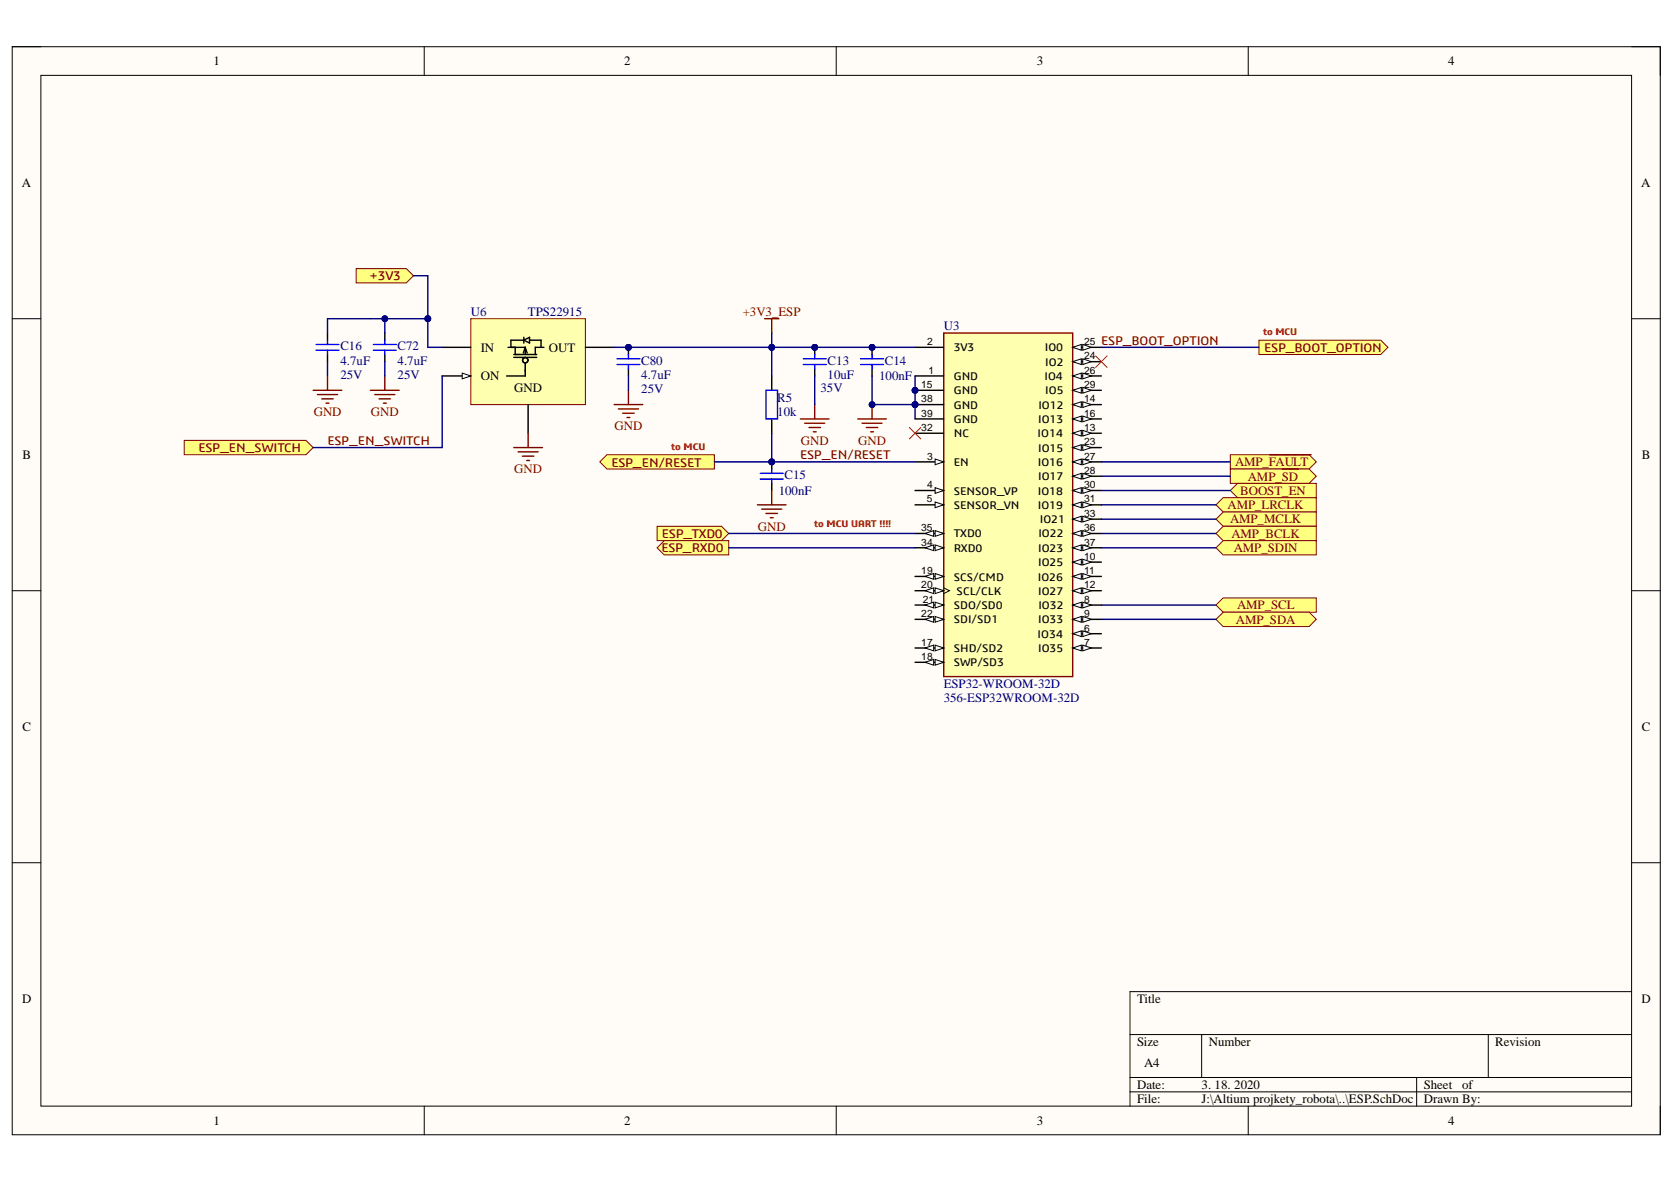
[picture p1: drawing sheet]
<svg xmlns="http://www.w3.org/2000/svg" width="297mm" height="210mm" viewBox="0 0 297 210" stroke-linecap="round" stroke-linejoin="round" font-family="sans-serif">
<defs><g id="words">
<g font-size="2.3">
<text x="37.9" y="11.6">1</text>
<text x="110.8" y="11.6">2</text>
<text x="184" y="11.6">3</text>
<text x="257" y="11.6">4</text>
<text x="3.9" y="33.2">A</text>
<text x="291.2" y="33.2">A</text>
<text x="85.3" y="62.4">IN</text>
<text x="97.4" y="62.4">OUT</text>
<text x="85.3" y="67.5">ON</text>
<text x="91.2" y="69.5">GND</text>
<text x="4" y="81.4">B</text>
<text x="291.3" y="81.4">B</text>
<text x="4" y="129.7">C</text>
<text x="291.3" y="129.7">C</text>
<text x="3.9" y="178">D</text>
<text x="201.8" y="178">Title</text>
<text x="291.3" y="178">D</text>
<text x="201.8" y="185.6">Size</text>
<text x="214.5" y="185.6">Number</text>
<text x="265.3" y="185.6">Revision</text>
<text x="203" y="189.4">A4</text>
<text x="201.8" y="193.2">Date:</text>
<text x="201.8" y="195.8">File:</text>
<text x="213.2" y="193.2">3. 18. 2020</text>
<text x="213.2" y="195.8">J:\Altium projkety_robota\..\ESP.SchDoc</text>
<text x="252.6" y="193.2">Sheet</text>
<text x="252.6" y="195.8">Drawn By:</text>
<text x="259.5" y="193.2">of</text>
<text x="37.9" y="199.6">1</text>
<text x="110.8" y="199.6">2</text>
<text x="184" y="199.6">3</text>
<text x="257" y="199.6">4</text>
</g>
<g font-size="2.3" fill="#800000">
<text x="65.6" y="49.7">+3V3</text>
<text x="131.8" y="56">+3V3_ESP</text>
<text x="195.4" y="61.2">ESP_BOOT_OPTION</text>
<text x="224.3" y="62.5">ESP_BOOT_OPTION</text>
<text x="55.7" y="73.8">GND</text>
<text x="65.8" y="73.8">GND</text>
<text x="109" y="76.4">GND</text>
<text x="35.2" y="80.2">ESP_EN_SWITCH</text>
<text x="58.1" y="78.9">ESP_EN_SWITCH</text>
<text x="108.5" y="82.8">ESP_EN/RESET</text>
<text x="142" y="81.5">ESP_EN/RESET</text>
<text x="142.1" y="78.9">GND</text>
<text x="152.3" y="78.9">GND</text>
<text x="219.2" y="82.7">AMP_FAULT</text>
<text x="91.2" y="84">GND</text>
<text x="220.1" y="87.8">BOOST_EN</text>
<text x="221.4" y="85.3">AMP_SD</text>
<text x="117.5" y="95.5">ESP_TXD0</text>
<text x="134.5" y="94.1">GND</text>
<text x="217.8" y="90.3">AMP_LRCLK</text>
<text x="218.3" y="92.9">AMP_MCLK</text>
<text x="218.5" y="95.4">AMP_BCLK</text>
<text x="117.4" y="98">ESP_RXD0</text>
<text x="218.9" y="97.9">AMP_SDIN</text>
<text x="219.3" y="110.7">AMP_SDA</text>
<text x="219.5" y="108.1">AMP_SCL</text>
</g>
<g font-size="2.3" fill="#000080">
<text x="83.5" y="56">U6</text>
<text x="93.7" y="56">TPS22915</text>
<text x="167.5" y="58.6">U3</text>
<text x="60.4" y="62.2">C16</text>
<text x="60.4" y="64.7">4.7uF</text>
<text x="70.6" y="62.2">C72</text>
<text x="70.6" y="64.7">4.7uF</text>
<text x="113.8" y="64.7">C80</text>
<text x="146.9" y="64.7">C13</text>
<text x="157" y="64.7">C14</text>
<text x="60.4" y="67.2">25V</text>
<text x="70.6" y="67.2">25V</text>
<text x="113.8" y="69.8">25V</text>
<text x="113.8" y="67.2">4.7uF</text>
<text x="137.9" y="71.3">R5</text>
<text x="145.6" y="69.5">35V</text>
<text x="146.9" y="67.2">10uF</text>
<text x="156" y="67.5">100nF</text>
<text x="137.9" y="73.8">10k</text>
<text x="138.2" y="87.8">100nF</text>
<text x="139.2" y="85">C15</text>
<text x="167.5" y="124.6">356-ESP32WROOM-32D</text>
<text x="167.5" y="122.1">ESP32-WROOM-32D</text>
</g>
<g font-size="2">
<text x="169.2" y="62.4">3V3</text>
<text x="185.4" y="62.4">IO0</text>
<text x="185.5" y="64.9">IO2</text>
<text x="169.2" y="70">GND</text>
<text x="169.2" y="67.4">GND</text>
<text x="185.3" y="67.4">IO4</text>
<text x="185.5" y="70">IO5</text>
<text x="169.2" y="75">GND</text>
<text x="169.2" y="72.5">GND</text>
<text x="169.2" y="77.6">NC</text>
<text x="184.1" y="77.6">IO14</text>
<text x="184.2" y="75">IO13</text>
<text x="184.2" y="72.5">IO12</text>
<text x="169.2" y="82.7">EN</text>
<text x="184.2" y="82.7">IO16</text>
<text x="184.2" y="80.2">IO15</text>
<text x="169.2" y="87.8">SENSOR_VP</text>
<text x="184.2" y="87.8">IO18</text>
<text x="184.2" y="85.2">IO17</text>
<text x="169.2" y="95.4">TXD0</text>
<text x="169.2" y="90.3">SENSOR_VN</text>
<text x="184.2" y="90.3">IO19</text>
<text x="184.2" y="95.4">IO22</text>
<text x="184.5" y="92.8">IO21</text>
<text x="169.2" y="97.9">RXD0</text>
<text x="184.2" y="100.4">IO25</text>
<text x="184.2" y="97.9">IO23</text>
<text x="169.2" y="103">SCS/CMD</text>
<text x="169.7" y="105.6">SCL/CLK</text>
<text x="184.2" y="103">IO26</text>
<text x="184.2" y="105.6">IO27</text>
<text x="169.2" y="110.6">SDI/SD1</text>
<text x="169.2" y="108.1">SDO/SD0</text>
<text x="184.1" y="113.2">IO34</text>
<text x="184.2" y="110.6">IO33</text>
<text x="184.2" y="108.1">IO32</text>
<text x="169.2" y="118.2">SWP/SD3</text>
<text x="169.2" y="115.7">SHD/SD2</text>
<text x="184.2" y="115.7">IO35</text>
</g>
<g font-size="1.8" fill="#f00">
<text x="224.1" y="59.5">to MCU</text>
<text x="119.1" y="79.8">to MCU</text>
<text x="144.5" y="93.5">to MCU UART !!!!</text>
</g>
<g font-size="1.8">
<text x="164.5" y="61.2">2</text>
<text x="192.4" y="63.8">24</text>
<text x="192.4" y="61.2">25</text>
<text x="163.4" y="68.9">15</text>
<text x="163.5" y="71.4">38</text>
<text x="164.7" y="66.3">1</text>
<text x="192.4" y="71.4">14</text>
<text x="192.4" y="68.9">29</text>
<text x="192.4" y="66.3">26</text>
<text x="163.5" y="73.9">39</text>
<text x="163.5" y="76.5">32</text>
<text x="192.4" y="76.5">13</text>
<text x="192.4" y="73.9">16</text>
<text x="164.5" y="81.6">3</text>
<text x="192.4" y="81.6">27</text>
<text x="192.4" y="79">23</text>
<text x="164.5" y="89.2">5</text>
<text x="164.5" y="86.6">4</text>
<text x="192.4" y="89.2">31</text>
<text x="192.4" y="86.6">30</text>
<text x="192.4" y="84.1">28</text>
<text x="163.4" y="94.3">35</text>
<text x="192.4" y="94.3">36</text>
<text x="192.4" y="91.7">33</text>
<text x="163.5" y="101.9">19</text>
<text x="163.5" y="96.8">34</text>
<text x="192.4" y="101.9">11</text>
<text x="192.4" y="99.3">10</text>
<text x="192.4" y="96.8">37</text>
<text x="163.5" y="104.4">20</text>
<text x="163.7" y="106.9">21</text>
<text x="192.4" y="106.9">8</text>
<text x="192.4" y="104.4">12</text>
<text x="163.5" y="109.5">22</text>
<text x="192.4" y="112.1">6</text>
<text x="192.4" y="109.5">9</text>
<text x="163.5" y="117.1">18</text>
<text x="163.5" y="114.6">17</text>
<text x="192.4" y="114.6">7</text>
</g>
</g></defs>
<path d="M2.2 8.3h292.4v193h-292.4z" fill-rule="evenodd" fill="#fffcf8"/>
<path d="M2.2 8.3h292.4v193h-292.4z" fill="none" stroke="#000" stroke-width=".18"/>
<path d="M7.3 13.4h282.2v182.9h-282.2z" fill-rule="evenodd" fill="#fffcf8"/>
<g fill="none" stroke="#000" stroke-width=".18">
<path d="M2.2 8.3h5.1M7.3 13.4h282.2v182.9h-282.2zM75.3 8.3v5.1M148.4 8.3v5.1M221.5 8.3v5.1M289.5 8.3h5.1v5.1M2.2 56.5h5.1M289.5 56.6h5.1M2.2 104.8h5.1M289.5 104.8h5.1M2.2 153.1h5.1M289.5 153.1h5.1"/>
<path d="M289.5 175.9h-89v20.4M75.3 196.3v5M148.4 196.3v5M200.5 183.6h89M200.5 191.2h89M200.5 193.7h89M213.2 183.6v7.6M221.5 196.3v5M251.4 191.2v5.1M264.1 183.6v7.6M294.6 196.3v5"/>
</g>
<circle cx="162.4" cy="71.8" r=".51" fill="#000080"/>
<circle cx="162.4" cy="71.8" r=".51" fill="none" stroke="#000080" stroke-width=".18"/>
<circle cx="162.4" cy="69.2" r=".51" fill="#000080"/>
<circle cx="162.4" cy="69.2" r=".51" fill="none" stroke="#000080" stroke-width=".18"/>
<path d="M167.5 59.1h22.8v61h-22.8z" fill-rule="evenodd" fill="#ffffb0"/>
<path d="M167.5 59.1h22.8v61h-22.8z" fill="none" stroke="#800000" stroke-width=".25"/>
<path d="M162.4 74.3h5.1M162.4 71.8h5.1" fill="none" stroke="#000" stroke-width=".25"/>
<circle cx="162.4" cy="71.8" r=".51" fill="#000080"/>
<circle cx="162.4" cy="71.8" r=".51" fill="none" stroke="#000080" stroke-width=".18"/>
<path d="M162.4 69.2h5.1" fill="none" stroke="#000" stroke-width=".25"/>
<circle cx="162.4" cy="69.2" r=".51" fill="#000080"/>
<circle cx="162.4" cy="69.2" r=".51" fill="none" stroke="#000080" stroke-width=".18"/>
<path d="M162.4 66.7h5.1M190.3 115h5.1" fill="none" stroke="#000" stroke-width=".25"/>
<path d="M190.3 115l1.6-.5v1z" fill="#f8fcff"/>
<path d="M190.3 115l1.6-.5v1z" fill="none" stroke="#000" stroke-width=".18"/>
<path d="M192.1 114.5l1.5 .5-1.5 .5z" fill="#f8fcff"/>
<path d="M192.1 114.5l1.5 .5-1.5 .5z" fill="none" stroke="#000" stroke-width=".18"/>
<path d="M190.3 112.4h5.1" fill="none" stroke="#000" stroke-width=".25"/>
<path d="M190.3 112.4l1.6-.5v1z" fill="#f8fcff"/>
<path d="M190.3 112.4l1.6-.5v1z" fill="none" stroke="#000" stroke-width=".18"/>
<path d="M192.1 111.9l1.5 .5-1.5 .5z" fill="#f8fcff"/>
<path d="M192.1 111.9l1.5 .5-1.5 .5z" fill="none" stroke="#000" stroke-width=".18"/>
<path d="M190.3 109.9h5.1" fill="none" stroke="#000" stroke-width=".25"/>
<path d="M190.3 109.9l1.6-.5v1z" fill="#f8fcff"/>
<path d="M190.3 109.9l1.6-.5v1z" fill="none" stroke="#000" stroke-width=".18"/>
<path d="M192.1 109.4l1.5 .5-1.5 .5z" fill="#f8fcff"/>
<path d="M192.1 109.4l1.5 .5-1.5 .5z" fill="none" stroke="#000" stroke-width=".18"/>
<path d="M190.3 107.4h5.1" fill="none" stroke="#000" stroke-width=".25"/>
<path d="M190.3 107.4l1.6-.5v1z" fill="#f8fcff"/>
<path d="M190.3 107.4l1.6-.5v1z" fill="none" stroke="#000" stroke-width=".18"/>
<path d="M192.1 106.9l1.5 .5-1.5 .5z" fill="#f8fcff"/>
<path d="M192.1 106.9l1.5 .5-1.5 .5z" fill="none" stroke="#000" stroke-width=".18"/>
<path d="M190.3 104.8h5.1" fill="none" stroke="#000" stroke-width=".25"/>
<path d="M190.3 104.8l1.6-.5v1z" fill="#f8fcff"/>
<path d="M190.3 104.8l1.6-.5v1z" fill="none" stroke="#000" stroke-width=".18"/>
<path d="M192.1 104.3l1.5 .5-1.5 .5z" fill="#f8fcff"/>
<path d="M192.1 104.3l1.5 .5-1.5 .5z" fill="none" stroke="#000" stroke-width=".18"/>
<path d="M190.3 102.3h5.1" fill="none" stroke="#000" stroke-width=".25"/>
<path d="M190.3 102.3l1.6-.5v1z" fill="#f8fcff"/>
<path d="M190.3 102.3l1.6-.5v1z" fill="none" stroke="#000" stroke-width=".18"/>
<path d="M192.1 101.8l1.5 .5-1.5 .5z" fill="#f8fcff"/>
<path d="M192.1 101.8l1.5 .5-1.5 .5z" fill="none" stroke="#000" stroke-width=".18"/>
<path d="M190.3 99.7h5.1" fill="none" stroke="#000" stroke-width=".25"/>
<path d="M190.3 99.7l1.6-.5v1z" fill="#f8fcff"/>
<path d="M190.3 99.7l1.6-.5v1z" fill="none" stroke="#000" stroke-width=".18"/>
<path d="M192.1 99.2l1.5 .5-1.5 .5z" fill="#f8fcff"/>
<path d="M192.1 99.2l1.5 .5-1.5 .5z" fill="none" stroke="#000" stroke-width=".18"/>
<path d="M190.3 97.2h5.1" fill="none" stroke="#000" stroke-width=".25"/>
<path d="M190.3 97.2l1.6-.5v1z" fill="#f8fcff"/>
<path d="M190.3 97.2l1.6-.5v1z" fill="none" stroke="#000" stroke-width=".18"/>
<path d="M192.1 96.7l1.5 .5-1.5 .5z" fill="#f8fcff"/>
<path d="M192.1 96.7l1.5 .5-1.5 .5z" fill="none" stroke="#000" stroke-width=".18"/>
<path d="M190.3 94.7h5.1" fill="none" stroke="#000" stroke-width=".25"/>
<path d="M190.3 94.7l1.6-.6v1.1z" fill="#f8fcff"/>
<path d="M190.3 94.7l1.6-.6v1.1z" fill="none" stroke="#000" stroke-width=".18"/>
<path d="M192.1 94.1l1.5 .6-1.5 .5z" fill="#f8fcff"/>
<path d="M192.1 94.1l1.5 .6-1.5 .5z" fill="none" stroke="#000" stroke-width=".18"/>
<path d="M190.3 92.1h5.1" fill="none" stroke="#000" stroke-width=".25"/>
<path d="M190.3 92.1l1.6-.5v1z" fill="#f8fcff"/>
<path d="M190.3 92.1l1.6-.5v1z" fill="none" stroke="#000" stroke-width=".18"/>
<path d="M192.1 91.6l1.5 .5-1.5 .5z" fill="#f8fcff"/>
<path d="M192.1 91.6l1.5 .5-1.5 .5z" fill="none" stroke="#000" stroke-width=".18"/>
<path d="M190.3 89.6h5.1" fill="none" stroke="#000" stroke-width=".25"/>
<path d="M190.3 89.6l1.6-.5v1z" fill="#f8fcff"/>
<path d="M190.3 89.6l1.6-.5v1z" fill="none" stroke="#000" stroke-width=".18"/>
<path d="M192.1 89.1l1.5 .5-1.5 .5z" fill="#f8fcff"/>
<path d="M192.1 89.1l1.5 .5-1.5 .5z" fill="none" stroke="#000" stroke-width=".18"/>
<path d="M190.3 87h5.1" fill="none" stroke="#000" stroke-width=".25"/>
<path d="M190.3 87l1.6-.5v1z" fill="#f8fcff"/>
<path d="M190.3 87l1.6-.5v1z" fill="none" stroke="#000" stroke-width=".18"/>
<path d="M192.1 86.5l1.5 .5-1.5 .5z" fill="#f8fcff"/>
<path d="M192.1 86.5l1.5 .5-1.5 .5z" fill="none" stroke="#000" stroke-width=".18"/>
<path d="M190.3 84.5h5.1" fill="none" stroke="#000" stroke-width=".25"/>
<path d="M190.3 84.5l1.6-.5v1z" fill="#f8fcff"/>
<path d="M190.3 84.5l1.6-.5v1z" fill="none" stroke="#000" stroke-width=".18"/>
<path d="M192.1 84l1.5 .5-1.5 .5z" fill="#f8fcff"/>
<path d="M192.1 84l1.5 .5-1.5 .5z" fill="none" stroke="#000" stroke-width=".18"/>
<path d="M190.3 82h5.1" fill="none" stroke="#000" stroke-width=".25"/>
<path d="M190.3 82l1.6-.6v1.1z" fill="#f8fcff"/>
<path d="M190.3 82l1.6-.6v1.1z" fill="none" stroke="#000" stroke-width=".18"/>
<path d="M192.1 81.4l1.5 .6-1.5 .5z" fill="#f8fcff"/>
<path d="M192.1 81.4l1.5 .6-1.5 .5z" fill="none" stroke="#000" stroke-width=".18"/>
<path d="M190.3 79.4h5.1" fill="none" stroke="#000" stroke-width=".25"/>
<path d="M190.3 79.4l1.6-.5v1z" fill="#f8fcff"/>
<path d="M190.3 79.4l1.6-.5v1z" fill="none" stroke="#000" stroke-width=".18"/>
<path d="M192.1 78.9l1.5 .5-1.5 .5z" fill="#f8fcff"/>
<path d="M192.1 78.9l1.5 .5-1.5 .5z" fill="none" stroke="#000" stroke-width=".18"/>
<path d="M190.3 76.9h5.1" fill="none" stroke="#000" stroke-width=".25"/>
<path d="M190.3 76.9l1.6-.5v1z" fill="#f8fcff"/>
<path d="M190.3 76.9l1.6-.5v1z" fill="none" stroke="#000" stroke-width=".18"/>
<path d="M192.1 76.4l1.5 .5-1.5 .5z" fill="#f8fcff"/>
<path d="M192.1 76.4l1.5 .5-1.5 .5z" fill="none" stroke="#000" stroke-width=".18"/>
<path d="M190.3 74.3h5.1" fill="none" stroke="#000" stroke-width=".25"/>
<path d="M190.3 74.3l1.6-.5v1z" fill="#f8fcff"/>
<path d="M190.3 74.3l1.6-.5v1z" fill="none" stroke="#000" stroke-width=".18"/>
<path d="M192.1 73.8l1.5 .5-1.5 .5z" fill="#f8fcff"/>
<path d="M192.1 73.8l1.5 .5-1.5 .5z" fill="none" stroke="#000" stroke-width=".18"/>
<path d="M190.3 71.8h5.1" fill="none" stroke="#000" stroke-width=".25"/>
<path d="M190.3 71.8l1.6-.5v1z" fill="#f8fcff"/>
<path d="M190.3 71.8l1.6-.5v1z" fill="none" stroke="#000" stroke-width=".18"/>
<path d="M192.1 71.3l1.5 .5-1.5 .5z" fill="#f8fcff"/>
<path d="M192.1 71.3l1.5 .5-1.5 .5z" fill="none" stroke="#000" stroke-width=".18"/>
<path d="M190.3 69.3h5.1" fill="none" stroke="#000" stroke-width=".25"/>
<path d="M190.3 69.3l1.6-.6v1.1z" fill="#f8fcff"/>
<path d="M190.3 69.3l1.6-.6v1.1z" fill="none" stroke="#000" stroke-width=".18"/>
<path d="M192.1 68.7l1.5 .6-1.5 .5z" fill="#f8fcff"/>
<path d="M192.1 68.7l1.5 .6-1.5 .5z" fill="none" stroke="#000" stroke-width=".18"/>
<path d="M190.3 66.7h5.1" fill="none" stroke="#000" stroke-width=".25"/>
<path d="M190.3 66.7l1.6-.5v1z" fill="#f8fcff"/>
<path d="M190.3 66.7l1.6-.5v1z" fill="none" stroke="#000" stroke-width=".18"/>
<path d="M192.1 66.2l1.5 .5-1.5 .5z" fill="#f8fcff"/>
<path d="M192.1 66.2l1.5 .5-1.5 .5z" fill="none" stroke="#000" stroke-width=".18"/>
<path d="M190.3 64.2h5.1" fill="none" stroke="#000" stroke-width=".25"/>
<path d="M190.3 64.2l1.6-.5v1z" fill="#f8fcff"/>
<path d="M190.3 64.2l1.6-.5v1z" fill="none" stroke="#000" stroke-width=".18"/>
<path d="M192.1 63.7l1.5 .5-1.5 .5z" fill="#f8fcff"/>
<path d="M192.1 63.7l1.5 .5-1.5 .5z" fill="none" stroke="#000" stroke-width=".18"/>
<path d="M190.3 61.6h5.1" fill="none" stroke="#000" stroke-width=".25"/>
<path d="M190.3 61.6l1.6-.5v1z" fill="#f8fcff"/>
<path d="M190.3 61.6l1.6-.5v1z" fill="none" stroke="#000" stroke-width=".18"/>
<path d="M192.1 61.1l1.5 .5-1.5 .5z" fill="#f8fcff"/>
<path d="M192.1 61.1l1.5 .5-1.5 .5z" fill="none" stroke="#000" stroke-width=".18"/>
<path d="M162.4 61.6h5.1M162.4 117.5h5.1" fill="none" stroke="#000" stroke-width=".25"/>
<path d="M165.9 117l1.6 .5-1.6 .5z" fill="#f8fcff"/>
<path d="M165.9 117l1.6 .5-1.6 .5z" fill="none" stroke="#000" stroke-width=".18"/>
<path d="M164.1 117.5l1.6-.5v1z" fill="#f8fcff"/>
<path d="M164.1 117.5l1.6-.5v1z" fill="none" stroke="#000" stroke-width=".18"/>
<path d="M162.4 115h5.1" fill="none" stroke="#000" stroke-width=".25"/>
<path d="M165.9 114.5l1.6 .5-1.6 .5z" fill="#f8fcff"/>
<path d="M165.9 114.5l1.6 .5-1.6 .5z" fill="none" stroke="#000" stroke-width=".18"/>
<path d="M164.1 115l1.6-.5v1z" fill="#f8fcff"/>
<path d="M164.1 115l1.6-.5v1z" fill="none" stroke="#000" stroke-width=".18"/>
<path d="M162.4 109.9h5.1" fill="none" stroke="#000" stroke-width=".25"/>
<path d="M165.9 109.4l1.6 .5-1.6 .5z" fill="#f8fcff"/>
<path d="M165.9 109.4l1.6 .5-1.6 .5z" fill="none" stroke="#000" stroke-width=".18"/>
<path d="M164.1 109.9l1.6-.5v1z" fill="#f8fcff"/>
<path d="M164.1 109.9l1.6-.5v1z" fill="none" stroke="#000" stroke-width=".18"/>
<path d="M162.4 107.4h5.1" fill="none" stroke="#000" stroke-width=".25"/>
<path d="M165.9 106.8l1.6 .6-1.6 .5z" fill="#f8fcff"/>
<path d="M165.9 106.8l1.6 .6-1.6 .5z" fill="none" stroke="#000" stroke-width=".18"/>
<path d="M164.1 107.4l1.6-.6v1.1z" fill="#f8fcff"/>
<path d="M164.1 107.4l1.6-.6v1.1z" fill="none" stroke="#000" stroke-width=".18"/>
<path d="M162.4 104.8h5.1" fill="none" stroke="#000" stroke-width=".25"/>
<path d="M165.9 104.3l1.6 .5-1.6 .5z" fill="#f8fcff"/>
<path d="M165.9 104.3l1.6 .5-1.6 .5z" fill="none" stroke="#000" stroke-width=".18"/>
<path d="M164.1 104.8l1.6-.5v1z" fill="#f8fcff"/>
<path d="M164.1 104.8l1.6-.5v1zM167.5 104.3l1 .5-1 .5" fill="none" stroke="#000" stroke-width=".18"/>
<path d="M162.4 102.3h5.1" fill="none" stroke="#000" stroke-width=".25"/>
<path d="M165.9 101.8l1.6 .5-1.6 .5z" fill="#f8fcff"/>
<path d="M165.9 101.8l1.6 .5-1.6 .5z" fill="none" stroke="#000" stroke-width=".18"/>
<path d="M164.1 102.3l1.6-.5v1z" fill="#f8fcff"/>
<path d="M164.1 102.3l1.6-.5v1z" fill="none" stroke="#000" stroke-width=".18"/>
<path d="M162.4 97.2h5.1" fill="none" stroke="#000" stroke-width=".25"/>
<path d="M165.9 96.7l1.6 .5-1.6 .5z" fill="#f8fcff"/>
<path d="M165.9 96.7l1.6 .5-1.6 .5z" fill="none" stroke="#000" stroke-width=".18"/>
<path d="M164.1 97.2l1.6-.5v1z" fill="#f8fcff"/>
<path d="M164.1 97.2l1.6-.5v1z" fill="none" stroke="#000" stroke-width=".18"/>
<path d="M162.4 94.7h5.1" fill="none" stroke="#000" stroke-width=".25"/>
<path d="M165.9 94.1l1.6 .6-1.6 .5z" fill="#f8fcff"/>
<path d="M165.9 94.1l1.6 .6-1.6 .5z" fill="none" stroke="#000" stroke-width=".18"/>
<path d="M164.1 94.7l1.6-.6v1.1z" fill="#f8fcff"/>
<path d="M164.1 94.7l1.6-.6v1.1z" fill="none" stroke="#000" stroke-width=".18"/>
<path d="M162.4 89.6h5.1" fill="none" stroke="#000" stroke-width=".25"/>
<path d="M165.9 89.1l1.6 .5-1.6 .5z" fill="#f8fcff"/>
<path d="M165.9 89.1l1.6 .5-1.6 .5z" fill="none" stroke="#000" stroke-width=".18"/>
<path d="M162.4 87h5.1" fill="none" stroke="#000" stroke-width=".25"/>
<path d="M165.9 86.5l1.6 .5-1.6 .5z" fill="#f8fcff"/>
<path d="M165.9 86.5l1.6 .5-1.6 .5z" fill="none" stroke="#000" stroke-width=".18"/>
<path d="M162.4 82h5.1" fill="none" stroke="#000" stroke-width=".25"/>
<path d="M165.9 81.4l1.6 .6-1.6 .5z" fill="#f8fcff"/>
<path d="M165.9 81.4l1.6 .6-1.6 .5z" fill="none" stroke="#000" stroke-width=".18"/>
<path d="M162.4 76.9h5.1" fill="none" stroke="#000" stroke-width=".25"/>
<circle cx="154.7" cy="61.6" r=".51" fill="#000080"/>
<circle cx="154.7" cy="61.6" r=".51" fill="none" stroke="#000080" stroke-width=".18"/>
<path d="M154.7 61.6v1.3" fill="none" stroke="#000" stroke-width=".25"/>
<circle cx="154.7" cy="61.6" r=".51" fill="#000080"/>
<circle cx="154.7" cy="61.6" r=".51" fill="none" stroke="#000080" stroke-width=".18"/>
<path d="M154.7 65.4v1.3" fill="none" stroke="#000" stroke-width=".25"/>
<path d="M152.7 64.7h4.1M152.7 63.7h4.1M154.7 62.9v.8M154.7 64.7v.7" fill="none" stroke="#00f" stroke-width=".25"/>
<circle cx="144.6" cy="61.6" r=".51" fill="#000080"/>
<circle cx="144.6" cy="61.6" r=".51" fill="none" stroke="#000080" stroke-width=".18"/>
<path d="M144.6 61.6v1.3" fill="none" stroke="#000" stroke-width=".25"/>
<circle cx="144.6" cy="61.6" r=".51" fill="#000080"/>
<circle cx="144.6" cy="61.6" r=".51" fill="none" stroke="#000080" stroke-width=".18"/>
<path d="M144.6 65.4v1.3" fill="none" stroke="#000" stroke-width=".25"/>
<path d="M142.5 64.7h4.1M142.5 63.7h4.1M144.6 62.9v.8M144.6 64.7v.7" fill="none" stroke="#00f" stroke-width=".25"/>
<path d="M161.3 75.9l2.1 2M163.4 75.9l-2.1 2" fill="none" stroke="#f00" stroke-width=".18"/>
<circle cx="136.9" cy="82" r=".51" fill="#000080"/>
<circle cx="136.9" cy="82" r=".51" fill="none" stroke="#000080" stroke-width=".18"/>
<path d="M136.9 82v1.2" fill="none" stroke="#000" stroke-width=".25"/>
<circle cx="136.9" cy="82" r=".51" fill="#000080"/>
<circle cx="136.9" cy="82" r=".51" fill="none" stroke="#000080" stroke-width=".18"/>
<path d="M136.9 66.7v2.5M136.9 74.3v2.6M136.9 85.8v1.2" fill="none" stroke="#000" stroke-width=".25"/>
<path d="M135.9 69.2h2.1v5.1h-2.1zM134.9 85h4.1M134.9 84h4.1M136.9 83.2v.8M136.9 85v.8" fill="none" stroke="#00f" stroke-width=".25"/>
<path d="M135.7 56.6h2.5M136.9 56.6v2.5M152.2 74.3h5.1M153 75.1h3.5M153.7 75.9h2.1M154.5 76.6h.5M154.7 71.8v2.5" fill="none" stroke="#800000" stroke-width=".25"/>
<circle cx="154.7" cy="71.8" r=".51" fill="#000080"/>
<circle cx="154.7" cy="71.8" r=".51" fill="none" stroke="#000080" stroke-width=".18"/>
<path d="M142 74.3h5.1M142.8 75.1h3.5M143.6 75.9h2M144.3 76.6h.5M144.6 71.8v2.5M134.4 89.6h5.1M135.2 90.3h3.5M135.9 91.1h2.1M136.7 91.9h.5M136.9 87v2.6" fill="none" stroke="#800000" stroke-width=".25"/>
<path d="M217 88.3h16.6v2.5h-16.6l-1.2-1.2z" fill-rule="evenodd" fill="#ffff80"/>
<path d="M217 88.3h16.6v2.5h-16.6l-1.2-1.2z" fill="none" stroke="#800000" stroke-width=".18"/>
<path d="M215.8 92.1l1.2-1.3h16.6v2.6h-16.6z" fill-rule="evenodd" fill="#ffff80"/>
<path d="M215.8 92.1l1.2-1.3h16.6v2.6h-16.6z" fill="none" stroke="#800000" stroke-width=".18"/>
<path d="M217 93.4h16.6v2.5h-16.6l-1.2-1.2z" fill-rule="evenodd" fill="#ffff80"/>
<path d="M217 93.4h16.6v2.5h-16.6l-1.2-1.2z" fill="none" stroke="#800000" stroke-width=".18"/>
<path d="M215.8 97.2l1.2-1.3h16.6v2.6h-16.6z" fill-rule="evenodd" fill="#ffff80"/>
<path d="M215.8 97.2l1.2-1.3h16.6v2.6h-16.6z" fill="none" stroke="#800000" stroke-width=".18"/>
<path d="M215.8 107.4l1.2-1.3h16.6v2.5h-16.6z" fill-rule="evenodd" fill="#ffff80"/>
<path d="M215.8 107.4l1.2-1.3h16.6v2.5h-16.6z" fill="none" stroke="#800000" stroke-width=".18"/>
<path d="M215.8 109.9l1.2-1.3h15.3l1.3 1.3-1.3 1.3h-15.3z" fill-rule="evenodd" fill="#ffff80"/>
<path d="M215.8 109.9l1.2-1.3h15.3l1.3 1.3-1.3 1.3h-15.3z" fill="none" stroke="#800000" stroke-width=".18"/>
<path d="M194.4 63.2l2 2M196.4 63.2l-2 2" fill="none" stroke="#f00" stroke-width=".18"/>
<path d="M218.3 80.7h14l1.3 1.3-1.3 1.2h-14z" fill-rule="evenodd" fill="#ffff80"/>
<path d="M218.3 80.7h14l1.3 1.3-1.3 1.2h-14z" fill="none" stroke="#800000" stroke-width=".18"/>
<path d="M225.3 80.7h7.3" fill="none" stroke="#800000" stroke-width=".25"/>
<path d="M218.3 83.2h14l1.3 1.3-1.3 1.3h-14z" fill-rule="evenodd" fill="#ffff80"/>
<path d="M218.3 83.2h14l1.3 1.3-1.3 1.3h-14z" fill="none" stroke="#800000" stroke-width=".18"/>
<path d="M227.5 83.2h2.9" fill="none" stroke="#800000" stroke-width=".25"/>
<path d="M218.3 87l1.3-1.2h14v2.5h-14z" fill-rule="evenodd" fill="#ffff80"/>
<path d="M218.3 87l1.3-1.2h14v2.5h-14z" fill="none" stroke="#800000" stroke-width=".18"/>
<path d="M116.6 93.4h11.4l1.3 1.3-1.3 1.2h-11.4z" fill-rule="evenodd" fill="#ffff80"/>
<path d="M116.6 93.4h11.4l1.3 1.3-1.3 1.2h-11.4z" fill="none" stroke="#800000" stroke-width=".18"/>
<path d="M117.9 95.9h11.4v2.6h-11.4l-1.3-1.3z" fill-rule="evenodd" fill="#ffff80"/>
<path d="M117.9 95.9h11.4v2.6h-11.4l-1.3-1.3z" fill="none" stroke="#800000" stroke-width=".18"/>
<path d="M223.4 60.4h21.6l1.3 1.2-1.3 1.3h-21.6z" fill-rule="evenodd" fill="#ffff80"/>
<path d="M223.4 60.4h21.6l1.3 1.2-1.3 1.3h-21.6z" fill="none" stroke="#800000" stroke-width=".18"/>
<path d="M106.4 82l1.3-1.3h19.1v2.5h-19.1z" fill-rule="evenodd" fill="#ffff80"/>
<path d="M106.4 82l1.3-1.3h19.1v2.5h-19.1z" fill="none" stroke="#800000" stroke-width=".18"/>
<path d="M83.5 56.6h20.4v15.2h-20.4z" fill-rule="evenodd" fill="#ffffb0"/>
<path d="M83.5 56.6h20.4v15.2h-20.4z" fill="none" stroke="#800000" stroke-width=".18"/>
<path d="M78.5 61.6h5M78.5 66.7h5M93.7 71.8v5.1M103.9 61.6h5.1" fill="none" stroke="#000" stroke-width=".25"/>
<path d="M82 66.2l1.5 .5-1.5 .5z" fill="#f8fcff"/>
<path d="M82 66.2l1.5 .5-1.5 .5z" fill="none" stroke="#000" stroke-width=".18"/>
<g fill="none" stroke="#000" stroke-width=".25">
<path d="M58.1 59.1v1.3M68.3 59.1v1.3M92.9 59.9v1M58.1 62.9v1.3M68.3 62.9v1.3M90.2 61.6h3M91.2 62.9h4M91.2 63.4h4M91.4 61.6v1.3M92.9 60.4l1.1-.5v1zM92.9 60.4h-2.2v1.2M93.2 61.6v1.3"/>
<path d="M93.2 64.4v2.3h-3.3M93.2 61.6l-.3 1M93.2 61.6l.3 1M94 60.4h2v1.2M96.5 61.6h-1.5v1.3"/>
<circle cx="93.2" cy="63.9" r=".47"/>
</g>
<g fill="none" stroke="#800000" stroke-width=".25">
<path d="M55.6 69.2h5.1M56.3 70h3.6M57.1 70.8h2M57.9 71.5h.5M58.1 66.7v2.5M65.7 69.2h5.1M66.5 70h3.6M67.3 70.8h2M68 71.5h.5M68.3 66.7v2.5M91.2 79.4h5.1M93.7 76.9v2.5"/>
<path d="M91.9 80.2h3.6M92.7 80.9h2M93.5 81.7h.5"/>
</g>
<path d="M56.1 62.1h4M56.1 61.1h4M58.1 60.4v.7M58.1 62.1v.8M66.2 62.1h4.1M66.2 61.1h4.1M68.3 60.4v.7M68.3 62.1v.8" fill="none" stroke="#00f" stroke-width=".25"/>
<path d="M32.7 78.1h21.6l1.3 1.3-1.3 1.3h-21.6z" fill-rule="evenodd" fill="#ffff80"/>
<path d="M32.7 78.1h21.6l1.3 1.3-1.3 1.3h-21.6z" fill="none" stroke="#800000" stroke-width=".18"/>
<path d="M63.2 47.7h8.9l1.3 1.2-1.3 1.3h-8.9z" fill-rule="evenodd" fill="#ffff80"/>
<path d="M63.2 47.7h8.9l1.3 1.2-1.3 1.3h-8.9z" fill="none" stroke="#800000" stroke-width=".18"/>
<path d="M58.1 56.5h17.8M75.9 61.6h2.6M78.5 66.7v12.7h-22.9" fill="none" stroke="#000080" stroke-width=".25"/>
<circle cx="68.3" cy="56.5" r=".51" fill="#000080"/>
<circle cx="68.3" cy="56.5" r=".51" fill="none" stroke="#000080" stroke-width=".18"/>
<circle cx="75.9" cy="56.5" r=".51" fill="#000080"/>
<circle cx="75.9" cy="56.5" r=".51" fill="none" stroke="#000080" stroke-width=".18"/>
<path d="M73.4 48.9h2.5v7.6" fill="none" stroke="#000080" stroke-width=".25"/>
<circle cx="75.9" cy="56.5" r=".51" fill="#000080"/>
<circle cx="75.9" cy="56.5" r=".51" fill="none" stroke="#000080" stroke-width=".18"/>
<path d="M109 61.6h27.9" fill="none" stroke="#000080" stroke-width=".25"/>
<circle cx="136.9" cy="61.6" r=".51" fill="#000080"/>
<circle cx="136.9" cy="61.6" r=".51" fill="none" stroke="#000080" stroke-width=".18"/>
<circle cx="111.5" cy="61.6" r=".51" fill="#000080"/>
<circle cx="111.5" cy="61.6" r=".51" fill="none" stroke="#000080" stroke-width=".18"/>
<path d="M126.8 82h10.1" fill="none" stroke="#000080" stroke-width=".25"/>
<circle cx="136.9" cy="82" r=".51" fill="#000080"/>
<circle cx="136.9" cy="82" r=".51" fill="none" stroke="#000080" stroke-width=".18"/>
<path d="M136.9 76.9v5.1h25.5M129.3 97.2h33.1M129.3 94.7h33.1" fill="none" stroke="#000080" stroke-width=".25"/>
<circle cx="136.9" cy="82" r=".51" fill="#000080"/>
<circle cx="136.9" cy="82" r=".51" fill="none" stroke="#000080" stroke-width=".18"/>
<path d="M136.9 59.1v2.5h25.5" fill="none" stroke="#000080" stroke-width=".25"/>
<circle cx="154.7" cy="61.6" r=".51" fill="#000080"/>
<circle cx="154.7" cy="61.6" r=".51" fill="none" stroke="#000080" stroke-width=".18"/>
<circle cx="144.6" cy="61.6" r=".51" fill="#000080"/>
<circle cx="144.6" cy="61.6" r=".51" fill="none" stroke="#000080" stroke-width=".18"/>
<circle cx="136.9" cy="61.6" r=".51" fill="#000080"/>
<circle cx="136.9" cy="61.6" r=".51" fill="none" stroke="#000080" stroke-width=".18"/>
<path d="M154.7 66.7v5.1h7.7" fill="none" stroke="#000080" stroke-width=".25"/>
<circle cx="154.7" cy="71.8" r=".51" fill="#000080"/>
<circle cx="154.7" cy="71.8" r=".51" fill="none" stroke="#000080" stroke-width=".18"/>
<circle cx="162.4" cy="71.8" r=".51" fill="#000080"/>
<circle cx="162.4" cy="71.8" r=".51" fill="none" stroke="#000080" stroke-width=".18"/>
<g fill="none" stroke="#000080" stroke-width=".25">
<path d="M58.1 56.5v2.6M68.3 56.5v2.6M58.1 64.2v2.5M68.3 64.2v2.5M195.4 61.6h28M195.4 97.2h20.4M195.4 94.7h20.4M195.4 92.1h20.4M195.4 89.6h20.4M195.4 87h22.9M195.4 84.5h22.9M195.4 82h22.9"/>
<path d="M195.4 109.9h20.4M195.4 107.4h20.4"/>
</g>
<circle cx="68.3" cy="56.5" r=".51" fill="#000080"/>
<circle cx="68.3" cy="56.5" r=".51" fill="none" stroke="#000080" stroke-width=".18"/>
<path d="M75.9 56.5v5.1" fill="none" stroke="#000080" stroke-width=".25"/>
<circle cx="75.9" cy="56.5" r=".51" fill="#000080"/>
<circle cx="75.9" cy="56.5" r=".51" fill="none" stroke="#000080" stroke-width=".18"/>
<path d="M136.9 61.6v5.1" fill="none" stroke="#000080" stroke-width=".25"/>
<circle cx="136.9" cy="61.6" r=".51" fill="#000080"/>
<circle cx="136.9" cy="61.6" r=".51" fill="none" stroke="#000080" stroke-width=".18"/>
<path d="M144.6 66.7v5.1M162.4 66.7v7.6" fill="none" stroke="#000080" stroke-width=".25"/>
<circle cx="162.4" cy="71.8" r=".51" fill="#000080"/>
<circle cx="162.4" cy="71.8" r=".51" fill="none" stroke="#000080" stroke-width=".18"/>
<circle cx="162.4" cy="69.2" r=".51" fill="#000080"/>
<circle cx="162.4" cy="69.2" r=".51" fill="none" stroke="#000080" stroke-width=".18"/>
<path d="M109 71.8h5.1M109.7 72.6h3.6M110.5 73.3h2M111.3 74.1h.5M111.5 69.2v2.6" fill="none" stroke="#800000" stroke-width=".25"/>
<circle cx="111.5" cy="61.6" r=".51" fill="#000080"/>
<circle cx="111.5" cy="61.6" r=".51" fill="none" stroke="#000080" stroke-width=".18"/>
<path d="M111.5 61.6v1.3" fill="none" stroke="#000" stroke-width=".25"/>
<circle cx="111.5" cy="61.6" r=".51" fill="#000080"/>
<circle cx="111.5" cy="61.6" r=".51" fill="none" stroke="#000080" stroke-width=".18"/>
<path d="M111.5 65.4v1.3" fill="none" stroke="#000" stroke-width=".25"/>
<path d="M109.5 64.7h4M109.5 63.7h4M111.5 62.9v.8M111.5 64.7v.7" fill="none" stroke="#00f" stroke-width=".25"/>
<path d="M111.5 66.7v2.5" fill="none" stroke="#000080" stroke-width=".25"/>
<use href="#words"/>
</svg>
